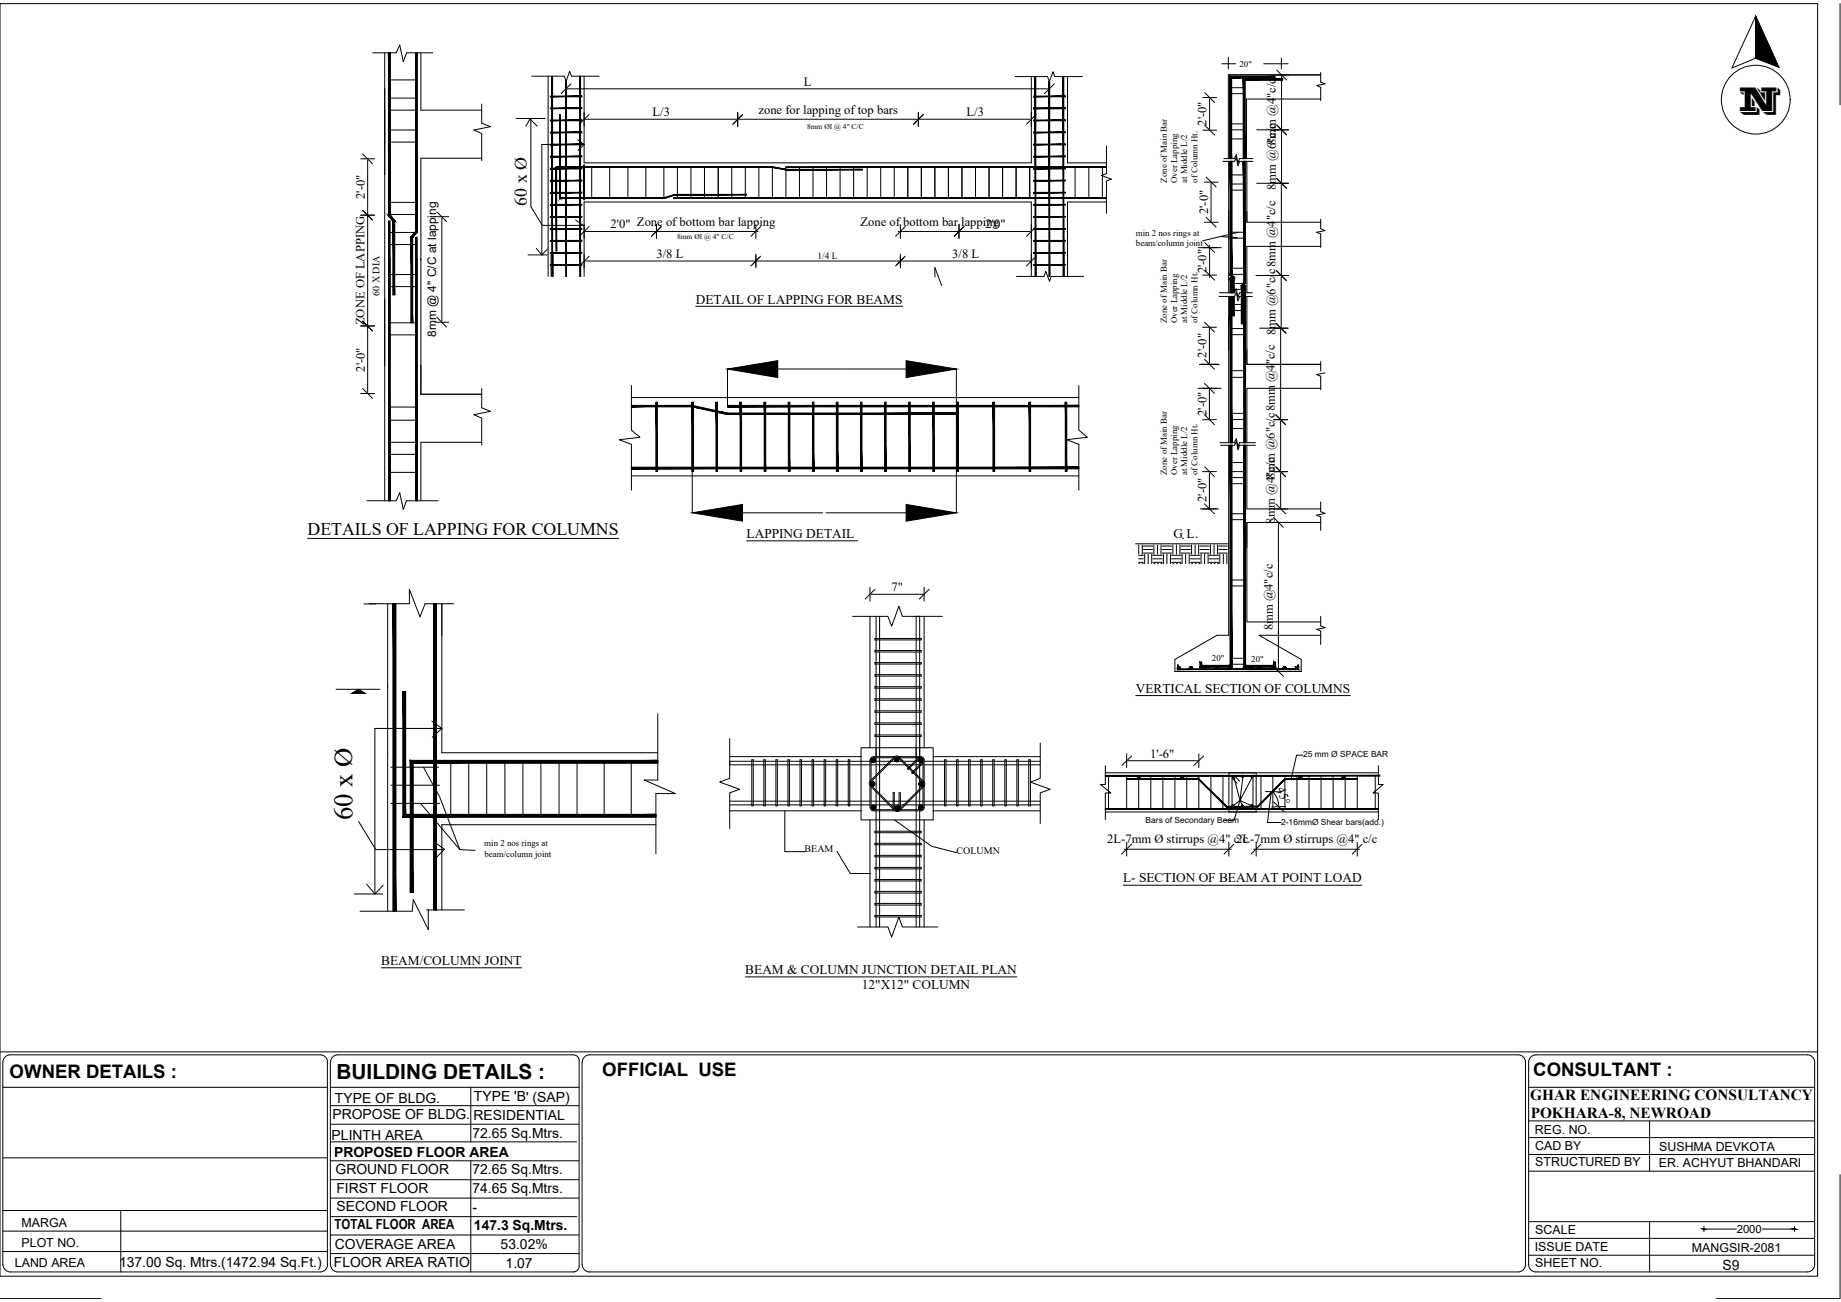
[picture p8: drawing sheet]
<svg xmlns="http://www.w3.org/2000/svg" width="420mm" height="297mm" viewBox="0 0 420 297" stroke-linecap="round" stroke-linejoin="round" font-family="sans-serif">
<defs><g id="words">
<text font-size="8" x="397" y="25.4">N</text>
<text font-size="6.1" x="80.5" y="187.1" transform="rotate(-90 80.5 187.1)">60 x Ø</text>
<text font-size="4.8" x="76.8" y="246.1">BUILDING DETAILS :</text>
<g font-size="4.2">
<text x="2.2" y="245.9">OWNER DETAILS :</text>
<text x="137.5" y="245.4">OFFICIAL USE</text>
<text x="349.9" y="245.6">CONSULTANT :</text>
</g>
<g font-size="4.1">
<text x="120.3" y="46.9" transform="rotate(-90 120.3 46.9)">60 x Ø</text>
<text x="70.2" y="122">DETAILS OF LAPPING FOR COLUMNS</text>
</g>
<g font-size="3.5">
<text x="349.2" y="251.1">GHAR ENGINEERING CONSULTANCY</text>
<text x="349.3" y="255">POKHARA-8, NEWROAD</text>
</g>
<g font-size="3.2">
<text x="76.5" y="251.5">TYPE OF BLDG.</text>
<text x="108.2" y="251.3">TYPE 'B' (SAP)</text>
<text x="75.9" y="255.4">PROPOSE OF BLDG.</text>
<text x="108.1" y="255.6">RESIDENTIAL</text>
<text x="75.7" y="260">PLINTH AREA</text>
<text x="107.8" y="259.5">72.65 Sq.Mtrs.</text>
<text x="76.2" y="264.1">PROPOSED FLOOR AREA</text>
<text x="76.6" y="267.9">GROUND FLOOR</text>
<text x="107.8" y="267.9">72.65 Sq.Mtrs.</text>
<text x="76.8" y="272.2">FIRST FLOOR</text>
<text x="107.8" y="272.1">74.65 Sq.Mtrs.</text>
<text x="76.4" y="280.4">TOTAL FLOOR AREA</text>
<text x="76.8" y="276.3">SECOND FLOOR</text>
<text x="107.9" y="276.5">-</text>
<text x="108.2" y="280.6">147.3 Sq.Mtrs.</text>
<text x="76.4" y="284.9">COVERAGE AREA</text>
<text x="114.3" y="284.9">53.02%</text>
<text x="27.2" y="289">137.00 Sq. Mtrs.(1472.94 Sq.Ft.)</text>
<text x="76.2" y="289.1">FLOOR AREA RATIO</text>
<text x="115.4" y="289.4">1.07</text>
<text x="393.1" y="289.7">S9</text>
</g>
<g font-size="3">
<text x="158.8" y="69.2">DETAIL OF LAPPING FOR BEAMS</text>
<text x="170.4" y="122.7">LAPPING DETAIL</text>
<text x="267.8" y="122.8">G L.</text>
<text x="269.7" y="123">.</text>
<text x="259.2" y="158">VERTICAL SECTION OF COLUMNS</text>
<text x="256.3" y="201.3">L- SECTION OF BEAM AT POINT LOAD</text>
<text x="87" y="220.1">BEAM/COLUMN JOINT</text>
<text x="170.1" y="222.2">BEAM &amp; COLUMN JUNCTION DETAIL PLAN</text>
<text x="196.7" y="225.7">12&quot;X12&quot; COLUMN</text>
</g>
<g font-size="2.9">
<text x="183.5" y="19.6">L</text>
<text x="148.9" y="26.5">L/3</text>
<text x="173.1" y="25.9">zone for lapping of top bars</text>
<text x="220.6" y="26.5">L/3</text>
<text x="275.4" y="28.7" transform="rotate(-90 275.4 28.7)">2'-0&quot;</text>
<text x="291.2" y="33" transform="rotate(-90 291.2 33)">8mm @4&quot;c/c</text>
<text x="83.2" y="45.4" transform="rotate(-90 83.2 45.4)">2'-0&quot;</text>
<text x="291.2" y="43.4" transform="rotate(-90 291.2 43.4)">8mm @6&quot;c/c</text>
<text x="139.4" y="52.1">2'0&quot; Zone of bottom bar lapping</text>
<text x="196.4" y="51.5">Zone of bottom bar lapping</text>
<text x="224.9" y="52.1">2'0&quot;</text>
<text x="275.7" y="48.8" transform="rotate(-90 275.7 48.8)">2'-0&quot;</text>
<text x="149.8" y="58.8">3/8 L</text>
<text x="217.3" y="58.8">3/8 L</text>
<text x="275.4" y="62.3" transform="rotate(-90 275.4 62.3)">2'-0&quot;</text>
<text x="83.2" y="74.2" transform="rotate(-90 83.2 74.2)">ZONE OF LAPPING</text>
<text x="291.1" y="76.5" transform="rotate(-90 291.1 76.5)">8mm @6&quot;c/c8mm @4&quot;c/c</text>
<text x="275.3" y="81.6" transform="rotate(-90 275.3 81.6)">2'-0&quot;</text>
<text x="83.2" y="84.8" transform="rotate(-90 83.2 84.8)">2'-0&quot;</text>
<text x="275.3" y="94.9" transform="rotate(-90 275.3 94.9)">2'-0&quot;</text>
<text x="291" y="109.3" transform="rotate(-90 291 109.3)">8mm @6&quot;c/c8mm @4&quot;c/c</text>
<text x="275.3" y="114.5" transform="rotate(-90 275.3 114.5)">2'-0&quot;</text>
<text x="291" y="119.5" transform="rotate(-90 291 119.5)">8mm @4&quot;c/c</text>
<text x="203.5" y="134.9">7&quot;</text>
<text x="290.5" y="143.8" transform="rotate(-90 290.5 143.8)">8mm @4&quot;c/c</text>
<text x="262.5" y="172.9">1'-6&quot;</text>
<text x="291.3" y="180.1" transform="rotate(68 291.3 180.1)">45°</text>
<text x="252.7" y="192.4">2L-7mm Ø stirrups @4&quot; c/c</text>
<text x="282.1" y="192.4">2L-7mm Ø stirrups @4&quot; c/c</text>
</g>
<g font-size="2.8">
<text x="350.3" y="258.7">REG. NO.</text>
<text x="350.4" y="262.4">CAD BY</text>
<text x="378.7" y="262.6">SUSHMA DEVKOTA</text>
<text x="350.4" y="266">STRUCTURED BY</text>
<text x="378.6" y="266.2">ER. ACHYUT BHANDARI</text>
<text x="4.9" y="279.9">MARGA</text>
<text x="350.4" y="281.5">SCALE</text>
<text x="4.9" y="284.6">PLOT NO.</text>
<text x="350.3" y="285.4">ISSUE DATE</text>
<text x="386.1" y="285.6">MANGSIR-2081</text>
<text x="3.4" y="289">LAND AREA</text>
<text x="350.4" y="289.2">SHEET NO.</text>
</g>
<text font-size="2.7" x="99.6" y="76.9" transform="rotate(-90 99.6 76.9)">8mm @ 4'' C/C at lapping</text>
<text font-size="2.6" x="396.4" y="281.3">2000</text>
<g font-size="2.3">
<text x="86.6" y="67.5" transform="rotate(-90 86.6 67.5)">60 X DIA</text>
<text x="183.6" y="194.5">BEAM</text>
<text x="218.3" y="194.7">COLUMN</text>
</g>
<text font-size="2.2" x="186.6" y="59">1/4 L</text>
<g font-size="2">
<text x="282.9" y="15.3">20&quot;</text>
<text x="266.3" y="41.7" transform="rotate(-90 266.3 41.7)">Zone of Main Bar</text>
<text x="268.6" y="41.8" transform="rotate(-90 268.6 41.8)">Over Lapping</text>
<text x="271" y="41.8" transform="rotate(-90 271 41.8)">at Middle L/2</text>
<text x="273.3" y="41.7" transform="rotate(-90 273.3 41.7)">of Column Ht.</text>
<text x="259.2" y="53.8">min 2 nos rings at</text>
<text x="259.2" y="56.1">beam/column joint</text>
<text x="266.3" y="73.7" transform="rotate(-90 266.3 73.7)">Zone of Main Bar</text>
<text x="268.6" y="73.8" transform="rotate(-90 268.6 73.8)">Over Lapping</text>
<text x="271" y="73.8" transform="rotate(-90 271 73.8)">at Middle L/2</text>
<text x="273.3" y="73.8" transform="rotate(-90 273.3 73.8)">of Column Ht.</text>
<text x="266.3" y="108.4" transform="rotate(-90 266.3 108.4)">Zone of Main Bar</text>
<text x="268.6" y="108.4" transform="rotate(-90 268.6 108.4)">Over Lapping</text>
<text x="271" y="108.4" transform="rotate(-90 271 108.4)">at Middle L/2</text>
<text x="273.3" y="108.4" transform="rotate(-90 273.3 108.4)">of Column Ht.</text>
<text x="276.6" y="150.9">20&quot;</text>
<text x="285.6" y="151.1">20&quot;</text>
<text x="110.5" y="193.1">min 2 nos rings at</text>
<text x="110.6" y="195.4">beam/column joint</text>
</g>
<g font-size="1.9">
<text x="297.4" y="172.7">25 mm Ø SPACE BAR</text>
<text x="261.5" y="187.8">Bars of Secondary Beam</text>
<text x="292.4" y="188.3">2-16mmØ Shear bars(add.)</text>
</g>
<g font-size="1.7">
<text x="184.2" y="29.5">8mm ØI @ 4&quot; C/C</text>
<text x="154.5" y="54.5">8mm ØI @ 4&quot; C/C</text>
</g>
</g></defs>
<!-- layer: FRAME -->
<path d="M0 .8h414.8v290.4h-414.8z" fill="none" stroke="#000" stroke-width=".23"/>
<!-- layer: BLOCK -->
<g fill="none" stroke="#000" stroke-width=".23">
<path d="M400.7 3.7l-5.4 11.8 5.4-2.2M400.7 3.7l5.2 11.6M400.7 3.7v9.6M400.7 13.3l5.4 2.1M398.5 20.3h.1M0 240h414.8M.6 248.1h74.1M.6 242.3v46.2M.7 242.3a1.67 1.67 0 0 1 1.6-1.6h70.8a1.67 1.67 0 0 1 1.7 1.6M74.7 242.3l.1 46.2a1.67 1.67 0 0 1-1.7 1.7h-70.8a1.67 1.67 0 0 1-1.6-1.7M75.4 248.1h56.8M75.4 242.3v46.2"/>
<path d="M75.4 256.5h56.8M75.4 252.3h56.8M107.4 248.1v12.4M132.2 242v46.8M132.2 242a1.38 1.38 0 0 0-1.4-1.3h-53.7a1.67 1.67 0 0 0-1.7 1.6M132.8 242.3v46.2M346.5 240.7h-211.9a1.67 1.67 0 0 0-1.7 1.6M346.5 240.7a1.67 1.67 0 0 1 1.6 1.6M348.1 242.3v46.2a1.67 1.67 0 0 1-1.6 1.7M348.9 242.3v46.2a1.67 1.67 0 0 0 1.6 1.7M348.9 259.5h65.2M348.9 248.1h65.2"/>
<path d="M348.9 255.7h65.2M350.5 240.7h62a1.67 1.67 0 0 1 1.6 1.6M350.5 240.7a1.67 1.67 0 0 0-1.6 1.6M376.5 255.7v11.5M414.1 242.3v46.2a1.67 1.67 0 0 1-1.6 1.7h-62M.6 276.2h74.1M.6 264.1h74.1M27.6 276.2v14M75.4 277.6h56.3M75.4 273.3h56.8M75.4 269.1h56.8M75.4 264.8h56.8"/>
<path d="M75.4 260.5h56.2M107.4 264.9v25.3M348.9 278.7h65.2M348.9 263.4h65.2M348.9 267.2h65.2M376.5 278.7v11.5M419.9 268v28.3h-28.2M0 296.3h23.1M.6 280.9h74.1M.6 285.5h74.1M75.4 286h56.8M75.4 281.8h56.8"/>
<path d="M75.4 288.5a1.67 1.67 0 0 0 1.7 1.7h53.7a1.38 1.38 0 0 0 1.4-1.4M132.9 288.5a1.67 1.67 0 0 0 1.7 1.7M134.5 290.2h212M348.9 286.4h65.2M348.9 282.5h65.2"/>
<circle cx="400.7" cy="22.7" r="7.9"/>
</g>
<!-- layer: WALL -->
<g fill="none" stroke="#000" stroke-width=".23">
<path d="M85 12.1h5.4l.8-1.8 .8 3.7 .8-1.9h6M88.9 18.2h6.1M300.5 19.5l.9 .4v3.1M301.4 17.1h-21.1v19.1M301.4 16.5v2.2l1 .4M419.9 .8v23.1M88.9 32.4h6.1M88.9 29.7h6.1M88.9 22.4h6.1M88.9 25.1h6.1M108.2 29.7l1.7 .8v6.1M109.9 23.7v4.4l2 .8"/>
<path d="M117.8 27h6.6M120 28.8l.9-1.6 1.7 1.6M121.2 27v20.1l2.6 4.3h9.5M131.8 31.9l1.5 1.1M133.3 33h-9.6v25.2M133.3 33l-1.4 1.3M280.4 36.8v30M280.9 29.6h3.1M280.9 28.3h3.1M280.9 31.7h3.1M280.9 20h3.1M280.9 21.4h3.1"/>
<path d="M281 39.9h3.1M282.2 35.3l-.5 .9h-2.4M282.2 35.9l-.5 .9h-2.6M284.6 36.8v13.9h16.8M285.9 36.2h-3l-.4 1M285.9 36.8h-3l-.4 1M286.8 29.6h5M301.4 22.6h-16.9v13.6M88.9 53h6M88.9 46.2h6.1M88.9 55.8h6M95 48.9h-6.1v.2"/>
<path d="M120.5 58.2h4.4M122.4 56.7l1.3 1.5M124.9 56.8l-1.2 1.4M131.4 50.2l1.6 1.2M278.6 54l3.8 .2M281 43.4h3.1M281 42h3.1M281 54.3h3.1M281 53h3.1M282.6 53l-8.1 1.9M286.8 41.8h5M300.5 53l.9 .4v3.1"/>
<path d="M301.4 56.2h-16.8v10.6M301.4 50v2.2l1 .4M87.8 68.1v15.3M88.9 62.6h6.1M88.9 73.6h6.1M88.9 65.4h6.1M88.9 76.4h6.1M213.4 63.2v-2.2l1.5 4.2M280.4 67.6v33.4M281 61.2h3.1M281 75h3.1M281 70.9h3.1"/>
<path d="M281 64.7h3M281 69.5h3.1M281 66h3M281 76.4h3.1M282.2 65.9l-.5 .9h-3.4M282.2 66.7l-.5 .9h-3.5M284.1 67.6v15.5M284.1 62.6h-3.1v.1M284.6 67.6v15.5h16.8M285.8 66.8h-2.9l-.4 1M285.8 67.6h-2.9l-.4 1.1M286.6 62.9h5.2"/>
<path d="M287.5 74.9h4.3M88.9 92.9h6.1M88.9 95.9h6.1M95 83.3v6.6M108.2 94.6l1.7 .8v6.1M109.9 88.7v4.3l2 .8M281 84.6h3.1M281 86.1h3.1M281 94.3h3.1M281 95.7h3.1M281 97.8h3.1M300.5 85.5l.9 .3v3.1"/>
<path d="M301.4 88.6h-16.8v12.4M301.4 82.5v2.2M88.9 107.8h6.1M88.9 100.9h6.1M88.9 103.7h6.1M91.2 112.4l-.8 1.8h-6.7M100 114.2h-7.2l-.8 2M280.4 101.6v43.3h-2.7l-9.6 5.5v2.8h28.9v-2.8l-9.6-5.5h14M281 110.3h3.1M281 109h3.1M281 107.6h3.1M281 105.5h3.1"/>
<path d="M281 118.6h3.1M281 117.2h3.1M282.2 100.1l-.5 .9h-3.3M282.2 100.7l-.5 .9h-3.1M282.9 101h3.6M282.9 101l-.4 1M284.1 116.1v8.8M284.6 101.6v14.5h16.8M286.5 101.6h-3.6l-.4 1M300.5 117.5l.9 .4v3.1M301.4 119.2h-16.8v22.7h16.8M301.4 114.5v2.2l1 .4"/>
<path d="M83.1 137.8h2.7M84.2 137.7h9.2v-3.2l2.4 6.2 1.2-3h6.5M100.8 137.7v7.4M259.2 124.1h21.2M281 125v.2M281 133.7h3.1M281 132.3h3.1M76.7 157.3h10M281 151.5h3.1M281 150.2h3.1M300.5 143.6l.9 .4v3.1M301.4 140.6v2.2l1 .4"/>
<path d="M98.6 164.5l2.2 1.7M100.8 166.2h-15.2v37.7M100.8 166.2l-2.1 2M150.1 162.8v15.2h-3.1l7.1 3h-4.4v13.8M81.8 187.4l4 6.4h15.3M99 192l2.4 1.7-2.4 2.5M80.9 203.9h6.5M83.7 201.7l1.9 2.2M87.5 202l-1.9 1.9M97.4 207.6h8.6M97.7 207.6v4.5l-3.4-6.8-.2 2.6h-11.9"/>
<circle cx="269" cy="152.3" r=".28"/>
<circle cx="271.8" cy="152.3" r=".28"/>
<circle cx="274.8" cy="152.3" r=".28"/>
<circle cx="277.8" cy="152.3" r=".28"/>
<circle cx="280.7" cy="152.3" r=".28"/>
<circle cx="284.1" cy="152.3" r=".28"/>
<circle cx="287.5" cy="152.3" r=".28"/>
<circle cx="290.6" cy="152.3" r=".28"/>
<circle cx="293.2" cy="152.3" r=".28"/>
<circle cx="296" cy="152.3" r=".28"/>
</g>
<!-- layer: BLOCK -->
<path d="M400.7 3.7l4.3 9.6h-4.3zM400.7 13.3l5.2 2-.9-2z" fill="#000" stroke="#000" stroke-width=".23"/>
<!-- layer: lettering -->
<g fill="none" stroke="#000" stroke-width=".23">
<path d="M278.8 14.5h3.2M280.3 13.1v2.6M288.4 14.5h5.6M292.4 13.2v2.5M129.5 20.3h109.7M133.6 27.2h34.5M168.7 27.2h40.6M209.8 27.2h25.3M133.6 59.5h38.6M133.6 52.8h16M149.8 52.8h22.7M172.7 59.5h32.6"/>
<path d="M172.8 52.8h.2M205.7 59.5h29.4M219.2 52.8h15.9M273.4 56.5h5.3M158.8 69.9h47.2M273.4 88.6h5.3M273.7 83.1h4.6M273.9 116.1h4.2M70.2 122.8h71M170.4 123.4h25.3M259.2 158.7h48.9M256.3 202h54.5"/>
<path d="M87 220.8h32M170.1 222.9h62"/>
</g>
<!-- layer: REN-1 -->
<g fill="#000" stroke="#000" stroke-width=".23">
<path d="M94.8 12.1l.4 40.9v-40.9zM94.8 12.1l.4 40.9-.4-.2zM94.8 52.8l-.6 1.4 1-1.2zM94.8 52.8l-.6 1.4-.4-.2zM93.8 54l.4 19.6v-19.4zM93.8 54l.4 19.6h-.4z"/>
<path d="M125.9 17.4l.2 45.7v-45.7zM125.9 17.4l.2 45.7h-.2z"/>
<path d="M129.1 18.5l.2 44.6v-44.6zM129.1 18.5l.2 44.6h-.2z"/>
<path d="M132.3 17.4l.2 45.7v-45.7zM132.3 17.4l.2 45.7h-.2z"/>
<path d="M236.2 17.5l.2 45.6v-45.6zM236.2 17.5l.2 45.6h-.2z"/>
<path d="M239.4 18.6l.2 44.5v-44.5zM239.4 18.6l.2 44.5h-.2z"/>
<path d="M242.6 17.5l.2 45.6v-45.6zM242.6 17.5l.2 45.6h-.2z"/>
<path d="M280.9 17.5v.2l10.1-.2zM280.9 17.7l10.1-.2v.2z"/>
<path d="M281.1 17.8h9.9v-.4zM280.6 17.4h10.4l-9.9 .4zM280.6 17.4l.5 18.8v-18.4zM280.6 17.4l.5 18.8h-.5z"/>
<path d="M284.2 18.3h8.5v-.4zM283.7 17.9h9l-8.5 .4zM283.7 17.9l.5 18.3v-17.9zM283.7 17.9l.5 18.3h-.5z"/>
<path d="M284.1 18.2h8.6v-.2zM283.9 18h8.8l-8.6 .2zM283.9 18l.2 18.2v-18zM283.9 18l.2 18.2h-.2z"/>
<path d="M126.9 38.3l.1 19v-19zM126.9 38.3l.1 19h-.1z"/>
<path d="M127 38.1l.1-.1v.2zM127 38.1l.1 .1zM127 38.1l.1 .1-.2 .1zM126.9 38.3l.2-.1z"/>
<path d="M127.7 26.1l.2 18.9v-18.9zM127.7 26.1l.2 18.9h-.2z"/>
<path d="M179.4 38v.2l73.1-.2zM179.4 38.2l73.1-.2v.2z"/>
<path d="M179.3 38.8h17.5v-.2zM179.4 38.6h17.4l-17.5 .2zM176.2 38.2l3.1 .6 .1-.2zM176.3 38l3.1 .6-3.2-.4zM127.1 38.2h49.1l.1-.2zM127.1 38h49.2l-49.2 .2z"/>
<path d="M280.8 17.6v18.6h.2zM280.8 17.6h.2v18.6z"/>
<path d="M284 36.8l.1 27.8v-27.8zM284 36.8l.1 27.8-.1-.1zM284 64.5l-.4 .7 .5-.6zM284 64.5l-.4 .7h-.2zM283.4 65.2l.2 1.6v-1.6zM283.4 65.2l.2 1.6h-.2z"/>
<path d="M283.7 36.8l.6 27.9-.1-27.9zM283.7 36.8l.6 27.9-.5-.2zM283.8 64.5l-.1 .8 .6-.6zM283.8 64.5l-.1 .8-.4-.2zM283.3 65.1l.4 8.8v-8.6zM283.3 65.1l.4 8.8h-.4z"/>
<path d="M89.7 50.5v6.8h.3zM89.7 50.5l.3-.1v6.9zM88.7 49.1l1 1.4 .3-.1zM88.7 49.1l.3-.1 1 1.4zM88.7 12.1v37l.3-.1zM88.7 12.1h.3v36.9z"/>
<path d="M94.9 59l.3 55.2v-55.2zM94.9 59l.3 55.2h-.3z"/>
<path d="M127.7 45h.2l-.1 .2zM127.9 45l-.1 .2zM127.9 45.1l.1 .2-.2-.1zM127.9 45.1l.1 .2z"/>
<path d="M128 45.1v.2l23.5-.2zM128 45.3l23.5-.2 .1 .2zM151.5 45.1l.1 .2 2.5-.9zM151.6 45.3l2.5-.9v.1zM154.1 44.4v.1l16.2-.1zM154.1 44.5l16.2-.1v.1z"/>
<path d="M153.8 45.1v.2l98.7-.2zM153.8 45.3l98.7-.2v.1z"/>
<path d="M89.7 50.5v16.8h.4zM89.7 50.5l.4-.1v16.9zM88.6 49.2l1.1 1.3 .4-.1zM88.6 49.2l.5-.1 1 1.3zM88.6 12.1v37.1l.5-.1zM88.6 12.1h.5v37z"/>
<path d="M280.7 63.4v3.4h.5zM280.7 63.4h.5v3.4z"/>
<path d="M281.3 63.4v3.4h.4zM281.3 63.4l.4-.1v3.5zM280.7 62.8l.6 .6 .4-.1zM280.7 62.8l.5-.2 .5 .7zM280.7 36.8v26l.5-.2zM280.7 36.8h.5v25.8z"/>
<path d="M281.3 67.6v4.4h.4zM281.3 67.6h.4v4.4z"/>
<path d="M281.4 63.4v3.4h.2zM281.4 63.4l.2-.1v3.5zM280.9 62.7l.5 .7 .2-.1zM280.9 62.7h.2l.5 .6zM280.9 36.8v25.9h.2zM280.9 36.8h.2v25.9z"/>
<path d="M284 67.6l.1 33.4v-33.4zM284 67.6l.1 33.4h-.1z"/>
<path d="M283.8 65.2l.5 35.8v-35.8zM283.8 65.2l.5 35.8h-.5z"/>
<path d="M88.7 59v55.2h.3zM88.7 59h.3v55.2z"/>
<path d="M280.7 67.6v33.4h.5zM280.7 67.6h.5v33.4z"/>
<path d="M280.9 67.6v33.4h.2zM280.9 67.6h.2v33.4z"/>
<path d="M284 101.6l.1 50.3v-50.3zM284 101.6l.1 50.3-.1 .2zM284 152.1l6.8-.2h-6.7zM284 152.1l6.8-.2 .2 .2zM290.8 151.1v.8l.2 .2zM290.8 151.1h.2v1z"/>
<path d="M283.8 101.6l.5 50.2v-50.2zM283.8 101.6l.5 50.2-.5 .4zM284.3 151.8l-.5 .4 6.9-.4zM283.8 152.2l6.9-.4 .4 .4zM290.7 151.1v.7l.4 .4zM290.7 151.1h.4v1.1z"/>
<path d="M99 137.7l.6 69.9v-69.9zM99 137.7l.6 69.9h-.6z"/>
<path d="M268.7 151.7l.2 .9v-.9zM268.7 151.7l.2 .9-.2 .2zM268.7 152.8l27.5-.2h-27.3zM268.7 152.8l27.5-.2 .2 .2zM296.2 151.7v.9l.2 .2zM296.2 151.7h.2v1.1z"/>
<path d="M274 151.1l.2 .8v-.8zM274 151.1l.2 .8-.2 .2zM274.2 151.9l-.2 .2 6.9-.2zM274 152.1l6.9-.2 .2 .2zM280.9 101.6v50.3l.2 .2zM280.9 101.6h.2v50.5z"/>
<path d="M273.9 151.1l.4 .7v-.7zM273.9 151.1l.4 .7-.4 .4zM273.9 152.2l6.8-.4h-6.4zM273.9 152.2l6.8-.4 .5 .4zM280.7 101.6v50.2l.5 .4zM280.7 101.6h.5v50.6z"/>
<path d="M252.3 176.9v.2l62.6-.2zM252.3 177.1l62.6-.2v.2z"/>
<path d="M257.1 177.8h16.4v-.2zM257.1 177.6h16.4l-16.4 .2z"/>
<path d="M273.5 177.6l.1 .1-.1 .1zM273.5 177.6v.2z"/>
<path d="M293.2 177.7l.2-.1v.2zM293.2 177.7l.2 .1z"/>
<path d="M293.4 177.6v.2l16.4-.2zM293.4 177.8l16.4-.2v.2z"/>
<path d="M91.9 186.4h57.8v-.6zM91.9 186.4l.7-.6h57.1zM91.9 157.8v28.6l.7-.6zM91.9 157.8h.7v28z"/>
<path d="M252.3 184.5v.1l62.3-.1zM252.3 184.6l62.3-.1v.1z"/>
<path d="M273.5 177.8l6.4 6.3 .1-.1zM273.5 177.8l.1-.1 6.4 6.3z"/>
<path d="M279.9 184v.1l7.1-.1zM279.9 184.1l7.1-.1v.1z"/>
<path d="M286.9 184l.1 .1 6.2-6.4zM293.2 177.7l.2 .1-6.4 6.3z"/>
<path d="M89.7 137.7v70.2h.6zM89.7 137.7h.6v70.2z"/>
<path d="M93.6 173.5v30.1h.7zM93.6 173.5l.7 .6v29.5zM93.6 173.5l.7 .6 55.8-.6zM94.3 174.1l55.8-.6v.6z"/>
</g>
<!-- layer: REBAR -->
<g fill="none" stroke="#000" stroke-width=".23">
<path d="M88.9 12.1v36.8M95 12.1v40.8l-1 1.2M291 17.6h-10.1v18.6M292.7 18.1h-8.7v18.1M281 36.8v25.8M284.1 36.8v27.8l-.6 .6v1.6M88.9 59v55.2M88.9 49.1l1 1.3M95 59v55.2M281 63.4v3.4M281 67.6v33.4M281 62.7l.5 .7v3.4"/>
<path d="M281.5 67.6v4.4M283.5 67.6v6.3M284.1 65.2v1.6M284.1 67.6v33.4M281 101.6v23.4M284.1 101.6v50.4h6.8v-.9M281 125.2v26.8h-6.9v-.9M268.8 151.7v1M296.3 151.7v1"/>
</g>
<!-- layer: WALL -->
<g fill="#000" stroke="#000" stroke-width=".23">
<path d="M268.8 152.5h.5zM268.9 152.1h.3zM269 152.6h.1zM271.6 152.5h.4zM271.7 152.6h.2zM271.7 152.1h.2zM274.6 152.2h.4zM274.7 152.6h.2zM274.7 152.1h.2zM277.5 152.4h.5zM277.5 152.3h.5zM277.5 152.5h.5z"/>
<path d="M277.6 152.6h.2zM277.7 152.6h.1zM277.7 152.1h.1zM280.5 152.5h.5zM280.6 152.1h.2zM280.7 152.6h.1zM283.8 152.5h.5zM284 152.6h.1zM287.2 152.5h.5zM287.4 152.6h.1zM287.4 152.1h.1zM290.3 152.5h.5z"/>
<path d="M290.5 152.6h.1zM292.9 152.5h.5zM293.1 152.6h.1zM295.7 152.4h.5zM295.7 152.3h.5zM295.7 152.5h.5zM295.8 152.6h.4zM295.8 152.2h.4zM295.8 152.6h.3zM295.9 152.6h.1zM295.9 152.1h.1z"/>
<path d="M88.7 50.4l.3 63.8v-63.8zM88.7 50.4l.3 63.8h-.3z"/>
<path d="M144.1 92.5v.3l13.9-.3zM144.1 92.8l13.9-.3v.3zM158 92.5v.3l7.9 1.4zM158 92.8l7.9 1.4-.1 .4zM165.9 94.2l-.1 .4 52.5-.4zM165.8 94.6l52.5-.4v.4z"/>
<path d="M166 92.5v.3l80.2-.3zM166 92.8l80.2-.3v.3z"/>
<path d="M94.9 54.1v60.1h.3zM94.9 54.1h.3v60.1z"/>
<path d="M144.1 106.6v.4l102.1-.4zM144.1 107l102.1-.4v.4z"/>
<path d="M89.7 137.7l.6 70.2v-70.2zM89.7 137.7l.6 70.2h-.6z"/>
<path d="M99.1 137.7l.5 69.9v-69.9zM99.1 137.7l.5 69.9h-.5z"/>
<path d="M269 152.1h.1zM269 152.1h.1z"/>
<path d="M269 152.1h.1zM268.9 152.1h.2z"/>
<path d="M268.9 152.1h.3zM268.9 152.1h.3zM268.9 152.1h.3z"/>
<path d="M268.9 152.6h.2zM268.9 152.6h.3z"/>
<path d="M268.9 152.6h.2zM268.9 152.6h.2z"/>
<path d="M268.9 152.6h.3zM268.9 152.6h.3z"/>
<path d="M268.9 152.6h.3zM268.9 152.6h.3z"/>
<path d="M268.9 152.1h.3zM268.9 152.1h.3z"/>
<path d="M268.9 152.1l.3 .1zM268.9 152.1l.3 .1z"/>
<path d="M268.9 152.6h.3zM268.9 152.6h.3z"/>
<path d="M268.9 152.6h.3zM268.9 152.6h.3z"/>
<path d="M268.9 152.2h.3zM268.9 152.2h.3z"/>
<path d="M268.9 152.2h.3zM268.8 152.2h.4z"/>
<path d="M268.8 152.2h.5zM268.8 152.2h.5zM268.8 152.2h.5zM268.8 152.2h.5z"/>
<path d="M268.8 152.5h.4zM268.8 152.5h.5z"/>
<path d="M268.8 152.5l.4 .1zM268.8 152.5l.4 .1z"/>
<path d="M268.8 152.2l.5 .1zM268.8 152.2l.5 .1z"/>
<path d="M268.8 152.3h.5zM268.8 152.3h.5z"/>
<path d="M268.8 152.4h.5zM268.8 152.4h.5z"/>
<path d="M268.8 152.4l.5 .1zM268.8 152.4l.5 .1zM268.8 152.5h.5z"/>
<path d="M268.8 152.5h.5zM268.8 152.5h.5z"/>
<path d="M268.8 152.3h.5zM268.8 152.3h.5z"/>
<path d="M268.8 152.3h.5zM268.8 152.3h.5zM268.8 152.3h.5zM268.8 152.3h.5z"/>
<path d="M268.8 152.3l.5 .1zM268.8 152.3l.5 .1z"/>
<path d="M268.8 152.4h.5zM268.8 152.4h.5z"/>
<path d="M271.7 152.1h.2zM271.7 152.1h.2z"/>
<path d="M271.7 152.1h.2zM271.7 152.1h.2z"/>
<path d="M271.7 152.1h.2zM271.7 152.1h.2zM271.7 152.1h.2zM271.7 152.1h.2z"/>
<path d="M271.7 152.6h.2zM271.7 152.6h.2z"/>
<path d="M271.7 152.1l.3 .1zM271.7 152.1l.3 .1zM271.6 152.2h.4zM271.6 152.2h.4z"/>
<path d="M271.7 152.6h.2zM271.7 152.6h.2zM271.7 152.6h.2zM271.7 152.6h.2z"/>
<path d="M271.6 152.6h.4zM271.6 152.6h.3zM271.7 152.6h.2zM271.7 152.6h.2z"/>
<path d="M271.6 152.2h.4zM271.6 152.2h.4z"/>
<path d="M271.6 152.2h.4zM271.6 152.2h.4zM271.6 152.2h.4zM271.6 152.2h.4z"/>
<path d="M271.6 152.2l.5 .1zM271.6 152.2l.5 .1z"/>
<path d="M271.6 152.5h.4zM271.6 152.5h.5z"/>
<path d="M271.6 152.5h.4zM271.6 152.5h.4zM271.6 152.5h.4z"/>
<path d="M271.6 152.5h.4zM271.6 152.5l.4 .1zM271.6 152.6h.4zM271.6 152.6h.4z"/>
<path d="M271.6 152.3h.5zM271.6 152.3h.5zM271.5 152.3h.6zM271.5 152.3h.6z"/>
<path d="M271.5 152.3h.6zM271.5 152.3h.6zM271.5 152.3h.6zM271.5 152.3h.6z"/>
<path d="M271.5 152.3l.6 .1zM271.5 152.3l.6 .1z"/>
<path d="M271.5 152.4h.6zM271.5 152.4h.6zM271.5 152.4h.6zM271.5 152.4h.6z"/>
<path d="M271.5 152.4l.6 .1zM271.5 152.4l.6 .1z"/>
<path d="M274.7 152.1h.2zM274.7 152.1h.2z"/>
<path d="M274.7 152.1h.2zM274.7 152.1h.2z"/>
<path d="M274.7 152.1h.2zM274.7 152.1h.2zM274.7 152.1h.2z"/>
<path d="M274.7 152.6h.2zM274.7 152.6h.2z"/>
<path d="M274.7 152.6h.2zM274.7 152.6h.2z"/>
<path d="M274.7 152.1h.3zM274.6 152.1h.4z"/>
<path d="M274.6 152.1l.4 .1zM274.6 152.1l.4 .1z"/>
<path d="M274.6 152.6h.4zM274.6 152.6h.4z"/>
<path d="M274.6 152.6h.4zM274.6 152.6h.4z"/>
<path d="M274.6 152.6h.4zM274.6 152.6h.3zM274.7 152.6h.2z"/>
<path d="M274.6 152.2h.4zM274.6 152.2h.4z"/>
<path d="M274.6 152.2h.4zM274.6 152.2h.4z"/>
<path d="M274.6 152.2h.4zM274.6 152.2h.4zM274.5 152.2h.5z"/>
<path d="M274.6 152.5h.4zM274.6 152.5h.4z"/>
<path d="M274.6 152.5l.4 .1zM274.6 152.5l.4 .1z"/>
<path d="M274.5 152.2l.5 .1zM274.5 152.2l.5 .1z"/>
<path d="M274.5 152.3h.5zM274.5 152.3h.5zM274.5 152.3h.5zM274.5 152.3h.5z"/>
<path d="M274.5 152.3h.5zM274.5 152.3h.5z"/>
<path d="M274.5 152.4h.5zM274.5 152.4h.5zM274.5 152.4h.5zM274.5 152.4h.5z"/>
<path d="M274.5 152.4l.5 .1zM274.5 152.4l.5 .1zM274.5 152.5h.5zM274.5 152.5h.5z"/>
<path d="M274.5 152.5h.5zM274.5 152.5h.5z"/>
<path d="M274.5 152.3h.6zM274.5 152.3h.6z"/>
<path d="M274.5 152.3h.6zM274.5 152.3l.5 .1z"/>
<path d="M277.7 152.1h.1zM277.7 152.1h.1z"/>
<path d="M277.7 152.1h.1zM277.7 152.1h.1z"/>
<path d="M277.6 152.1h.3zM277.6 152.1h.3zM277.6 152.1h.3zM277.6 152.1h.3z"/>
<path d="M277.7 152.6h.1zM277.7 152.6h.1z"/>
<path d="M277.6 152.1l.3 .1zM277.6 152.1l.3 .1zM277.5 152.2h.4zM277.5 152.2h.4z"/>
<path d="M277.6 152.6h.3zM277.6 152.6h.2zM277.6 152.6h.2z"/>
<path d="M277.5 152.6h.4zM277.5 152.6h.4zM277.6 152.6h.3zM277.6 152.6h.3z"/>
<path d="M277.5 152.2h.5zM277.5 152.2h.5z"/>
<path d="M277.5 152.2h.5zM277.5 152.2h.5zM277.5 152.2h.5zM277.5 152.2h.5z"/>
<path d="M277.5 152.2l.5 .1zM277.5 152.2l.5 .1z"/>
<path d="M277.5 152.5h.5zM277.5 152.5h.5z"/>
<path d="M277.5 152.5h.5zM277.5 152.5h.5zM277.5 152.5h.5z"/>
<path d="M277.5 152.5h.5zM277.5 152.5l.4 .1zM277.5 152.6h.4zM277.5 152.6h.4z"/>
<path d="M277.5 152.3h.5zM277.5 152.3h.5zM277.5 152.3h.5z"/>
<path d="M277.5 152.3h.5zM277.5 152.3h.5zM277.5 152.3h.5zM277.5 152.3h.5z"/>
<path d="M277.5 152.3l.5 .1zM277.5 152.3l.5 .1z"/>
<path d="M277.5 152.4h.5zM277.5 152.4h.5zM277.5 152.4h.5z"/>
<path d="M277.5 152.4l.5 .1zM277.5 152.4l.5 .1z"/>
<path d="M280.7 152.1h.1zM280.7 152.1h.1z"/>
<path d="M280.7 152.1h.1zM280.6 152.1h.2z"/>
<path d="M280.6 152.1h.2zM280.6 152.1h.2zM280.6 152.1h.2z"/>
<path d="M280.6 152.6h.2zM280.6 152.6h.2z"/>
<path d="M280.6 152.6h.2zM280.6 152.6h.2z"/>
<path d="M280.6 152.6h.2zM280.6 152.6h.3z"/>
<path d="M280.6 152.6h.2zM280.6 152.6h.2z"/>
<path d="M280.6 152.1h.3zM280.6 152.1h.3z"/>
<path d="M280.6 152.1l.3 .1zM280.6 152.1l.3 .1z"/>
<path d="M280.5 152.6h.4zM280.5 152.6h.4z"/>
<path d="M280.5 152.6h.4zM280.5 152.6h.4z"/>
<path d="M280.5 152.2h.4zM280.5 152.2h.4z"/>
<path d="M280.5 152.2h.4zM280.5 152.2h.4z"/>
<path d="M280.5 152.2h.5zM280.5 152.2h.5zM280.5 152.2h.5zM280.5 152.2h.5z"/>
<path d="M280.5 152.5h.4zM280.5 152.5h.5z"/>
<path d="M280.5 152.5l.4 .1zM280.5 152.5l.4 .1z"/>
<path d="M280.5 152.2l.5 .1zM280.5 152.2l.5 .1z"/>
<path d="M280.5 152.3h.5zM280.5 152.3h.5z"/>
<path d="M280.5 152.4h.5zM280.5 152.4h.5z"/>
<path d="M280.5 152.4l.5 .1zM280.5 152.4l.5 .1zM280.5 152.5h.5z"/>
<path d="M280.5 152.5h.5zM280.5 152.5h.5z"/>
<path d="M280.5 152.3h.5zM280.5 152.3h.5z"/>
<path d="M280.5 152.3h.5zM280.5 152.3h.5zM280.5 152.3h.5zM280.5 152.3h.5z"/>
<path d="M280.5 152.3l.5 .1zM280.5 152.3l.5 .1z"/>
<path d="M280.5 152.4h.5zM280.5 152.4h.5z"/>
<path d="M284 152.1h.1zM284 152.1h.1z"/>
<path d="M284 152.1h.1zM284 152.1h.1z"/>
<path d="M284 152.1h.2zM284 152.1h.2z"/>
<path d="M284 152.6h.1zM284 152.6h.2z"/>
<path d="M284 152.6h.1zM284 152.6h.1z"/>
<path d="M284 152.1h.2zM283.9 152.1h.3zM283.9 152.1h.3zM283.9 152.1h.3z"/>
<path d="M283.9 152.1l.4 .1zM283.9 152.1l.4 .1zM283.9 152.2h.4zM283.9 152.2h.4z"/>
<path d="M283.9 152.6h.3zM283.9 152.6h.3z"/>
<path d="M283.9 152.2h.4zM283.8 152.2h.5z"/>
<path d="M283.8 152.2h.5zM283.8 152.2h.5zM283.8 152.2h.5zM283.8 152.2h.5z"/>
<path d="M283.8 152.5h.5zM283.8 152.5h.5z"/>
<path d="M283.8 152.5l.5 .1zM283.8 152.5l.5 .1zM283.9 152.6h.4zM283.9 152.6h.4z"/>
<path d="M283.9 152.6h.4zM283.9 152.6h.3zM283.9 152.6h.3zM283.9 152.6h.3z"/>
<path d="M283.8 152.2l.5 .1zM283.8 152.2l.5 .1z"/>
<path d="M283.8 152.3h.6zM283.8 152.3h.6zM283.8 152.3h.6zM283.8 152.3h.6z"/>
<path d="M283.8 152.5h.5zM283.8 152.5h.5z"/>
<path d="M283.8 152.3h.6zM283.8 152.3h.6zM283.8 152.3h.6zM283.8 152.3h.6z"/>
<path d="M283.8 152.3l.6 .1zM283.8 152.3l.6 .1z"/>
<path d="M283.8 152.4h.6zM283.8 152.4h.6zM283.8 152.4h.6zM283.8 152.4h.6z"/>
<path d="M283.8 152.4h.6zM283.8 152.4l.5 .1zM283.8 152.5h.5z"/>
<path d="M287.4 152.1h.1zM287.3 152.1h.2z"/>
<path d="M287.3 152.1h.2zM287.3 152.1h.2z"/>
<path d="M287.3 152.1h.3zM287.3 152.1h.3zM287.3 152.1h.3zM287.3 152.1h.3z"/>
<path d="M287.3 152.6h.2zM287.3 152.6h.2z"/>
<path d="M287.3 152.1l.3 .1zM287.2 152.2h.4zM287.2 152.2h.4zM287.2 152.2h.4z"/>
<path d="M287.3 152.6h.3zM287.3 152.6h.2zM287.3 152.6h.2zM287.3 152.6h.2z"/>
<path d="M287.2 152.6h.4zM287.2 152.6h.4zM287.3 152.6h.3zM287.3 152.6h.3z"/>
<path d="M287.2 152.2h.5zM287.2 152.2h.5z"/>
<path d="M287.2 152.2h.5zM287.2 152.2h.5zM287.2 152.2h.5zM287.2 152.2h.5z"/>
<path d="M287.2 152.2l.5 .1zM287.2 152.2l.5 .1z"/>
<path d="M287.2 152.5h.5zM287.2 152.5h.5z"/>
<path d="M287.2 152.5h.5zM287.2 152.5h.5zM287.2 152.5h.5z"/>
<path d="M287.2 152.5h.5zM287.2 152.5l.4 .1zM287.2 152.6h.4zM287.2 152.6h.4z"/>
<path d="M287.2 152.3h.5zM287.2 152.3h.5zM287.1 152.3h.6zM287.1 152.3h.6z"/>
<path d="M287.1 152.3h.6zM287.1 152.3h.6zM287.1 152.3h.6zM287.1 152.3h.6z"/>
<path d="M287.1 152.3l.6 .1zM287.1 152.3l.6 .1z"/>
<path d="M287.1 152.4h.6zM287.1 152.4h.6zM287.1 152.4h.6zM287.1 152.4h.6z"/>
<path d="M287.1 152.4l.6 .1zM287.1 152.4l.6 .1z"/>
<path d="M290.5 152.1h.1zM290.5 152.1h.1z"/>
<path d="M290.5 152.1h.1zM290.4 152.1h.2z"/>
<path d="M290.4 152.1h.3zM290.4 152.1h.3z"/>
<path d="M290.4 152.6h.2zM290.4 152.6h.3z"/>
<path d="M290.4 152.6h.2zM290.4 152.6h.2z"/>
<path d="M290.4 152.1h.3zM290.4 152.1h.3zM290.4 152.1h.3zM290.4 152.1h.3z"/>
<path d="M290.4 152.1l.3 .1zM290.4 152.1l.3 .1zM290.4 152.2h.3zM290.4 152.2h.3z"/>
<path d="M290.4 152.6h.3zM290.4 152.6h.3z"/>
<path d="M290.4 152.2h.3zM290.3 152.2h.4z"/>
<path d="M290.3 152.2h.5zM290.3 152.2h.5zM290.3 152.2h.5zM290.3 152.2h.5z"/>
<path d="M290.3 152.5h.4zM290.3 152.5h.5z"/>
<path d="M290.3 152.5l.4 .1zM290.3 152.5l.4 .1zM290.4 152.6h.3zM290.4 152.6h.3z"/>
<path d="M290.4 152.6h.3zM290.4 152.6h.3zM290.4 152.6h.3zM290.4 152.6h.3z"/>
<path d="M290.3 152.2l.5 .1zM290.3 152.2l.5 .1z"/>
<path d="M290.3 152.3h.5zM290.3 152.3h.5z"/>
<path d="M290.3 152.4h.5zM290.3 152.4h.5z"/>
<path d="M290.3 152.4l.5 .1zM290.3 152.4l.5 .1zM290.3 152.5h.5z"/>
<path d="M290.3 152.5h.5zM290.3 152.5h.5z"/>
<path d="M290.3 152.3h.5zM290.3 152.3h.5z"/>
<path d="M290.3 152.3h.5zM290.3 152.3h.5zM290.3 152.3h.5zM290.3 152.3h.5z"/>
<path d="M290.3 152.3l.5 .1zM290.3 152.3l.5 .1z"/>
<path d="M290.3 152.4h.5zM290.3 152.4h.5z"/>
<path d="M293.1 152.1h.1zM293.1 152.1h.1z"/>
<path d="M293.1 152.1h.1zM293.1 152.1h.1z"/>
<path d="M293.1 152.1h.2zM293.1 152.1h.2z"/>
<path d="M293.1 152.6h.1zM293.1 152.6h.2z"/>
<path d="M293.1 152.6h.1zM293.1 152.6h.1z"/>
<path d="M293.1 152.1h.2zM293 152.1h.3zM293 152.1h.3zM293 152.1h.3z"/>
<path d="M293 152.1l.4 .1zM293 152.1l.4 .1zM293 152.2h.4zM293 152.2h.4z"/>
<path d="M293 152.6h.3zM293 152.6h.3z"/>
<path d="M293 152.2h.4zM292.9 152.2h.5z"/>
<path d="M292.9 152.2h.5zM292.9 152.2h.5zM292.9 152.2h.5zM292.9 152.2h.5z"/>
<path d="M292.9 152.5h.5zM292.9 152.5h.5z"/>
<path d="M292.9 152.5l.5 .1zM292.9 152.5l.5 .1zM293 152.6h.4zM293 152.6h.4z"/>
<path d="M293 152.6h.4zM293 152.6h.3zM293 152.6h.3zM293 152.6h.3z"/>
<path d="M292.9 152.2l.5 .1zM292.9 152.2l.5 .1z"/>
<path d="M292.9 152.3h.6zM292.9 152.3h.6zM292.9 152.3h.6zM292.9 152.3h.6z"/>
<path d="M292.9 152.5h.5zM292.9 152.5h.5z"/>
<path d="M292.9 152.3h.6zM292.9 152.3h.6zM292.9 152.3h.6zM292.9 152.3h.6z"/>
<path d="M292.9 152.3l.6 .1zM292.9 152.3l.6 .1z"/>
<path d="M292.9 152.4h.6zM292.9 152.4h.6zM292.9 152.4h.6zM292.9 152.4h.6z"/>
<path d="M292.9 152.4h.6zM292.9 152.4l.5 .1zM292.9 152.5h.5z"/>
<path d="M295.9 152.1h.2zM295.9 152.1h.2z"/>
<path d="M295.9 152.1h.2zM295.9 152.1h.2z"/>
<path d="M295.9 152.6h.2zM295.9 152.6h.2z"/>
<path d="M295.9 152.6h.2zM295.9 152.6h.2z"/>
<path d="M295.9 152.6h.2zM295.9 152.6h.1z"/>
<path d="M295.9 152.1h.2zM295.9 152.1h.2z"/>
<path d="M295.9 152.1h.2zM295.8 152.1h.3z"/>
<path d="M295.8 152.1l.4 .1zM295.8 152.1l.4 .1zM295.8 152.2h.4z"/>
<path d="M295.8 152.6h.4zM295.8 152.6h.3zM295.8 152.6h.3z"/>
<path d="M295.8 152.2h.4zM295.8 152.2h.4z"/>
<path d="M295.8 152.2h.4zM295.8 152.2h.4zM295.7 152.2h.5zM295.7 152.2h.5z"/>
<path d="M295.7 152.2l.5 .1zM295.7 152.2l.5 .1z"/>
<path d="M295.7 152.5h.5zM295.7 152.5h.5z"/>
<path d="M295.7 152.5h.5zM295.7 152.5h.5zM295.7 152.5h.5z"/>
<path d="M295.8 152.5h.4zM295.8 152.5l.4 .1zM295.8 152.6h.4z"/>
<path d="M295.7 152.3h.5zM295.7 152.3h.5zM295.7 152.3h.5z"/>
<path d="M295.7 152.3h.5zM295.7 152.3h.5zM295.7 152.3h.5zM295.7 152.3h.5z"/>
<path d="M295.7 152.3l.5 .1zM295.7 152.3l.5 .1z"/>
<path d="M295.7 152.4h.5zM295.7 152.4h.5zM295.7 152.4h.5z"/>
<path d="M295.7 152.4l.5 .1zM295.7 152.4l.5 .1z"/>
<path d="M92 186.4h57.7v-.5zM92 186.4l.5-.5h57.2zM92 157.8v28.6l.5-.5zM92 157.8h.5v28.1z"/>
<path d="M93.7 173.5v30.1h.5zM93.7 173.5l.5 .6v29.5zM93.7 173.5l.5 .6 55.9-.6zM94.2 174.1l55.9-.6v.6z"/>
</g>
<!-- layer: column -->
<g fill="none" stroke="#000" stroke-width=".23">
<path d="M302.4 19.1l-1.9 .4M111.9 28.9l-3.7 .8M282.2 35.3l.3 1.9M282.2 35.9l.3 1.9M302.4 52.6l-1.9 .4M282.2 65.9l.3 1.9M282.2 66.7l.3 2M111.9 93.8l-3.7 .8M302.4 85.1l-1.9 .4M91.2 112.4l.8 3.8M282.2 100.1l.3 1.9M282.2 100.7l.3 1.9"/>
<path d="M302.4 117.1l-1.9 .4M302.4 143.2l-1.9 .4"/>
</g>
<!-- layer: REBAR -->
<g fill="#000" stroke="#000" stroke-width=".23">
<path d="M280.9 63.4v3.4h.2zM280.9 63.4h.2v3.4z"/>
<path d="M281.4 67.6v4.4h.2zM281.4 67.6h.2v4.4z"/>
<path d="M283.4 67.6l.2 6.3v-6.3zM283.4 67.6l.2 6.3h-.2z"/>
<path d="M284 65.2l.1 1.6v-1.6zM284 65.2l.1 1.6h-.1z"/>
</g>
<!-- layer: REN-1 -->
<path d="M125.8 57.8v2.6M126.2 57.8v2.6M125.8 60.5v2.6M126.2 60.5v2.6M268.8 152.7h27.5" fill="none" stroke="#000" stroke-width=".23"/>
<!-- layer: hatches -->
<g fill="none" stroke="#000" stroke-width=".23">
<path d="M259.9 128.6h.1M259.9 128.3h1M259.9 127.5h1M259.9 126.7h1M259.9 124.3v2.1M260.7 128.6h.1M260.7 124.3v2.1M260.9 126.2h2.2M260.9 125.4h2.2M260.9 124.6h2.2M261.2 126.4v2.2M262 126.4v2.2"/>
<path d="M262.8 126.4v2.2M263.1 128.3h2.2M263.1 127.5h2.2M263.1 126.7h2.2M263.4 128.6h.1M263.4 124.3v2.1M264.2 128.6h.1M264.2 124.3v2.1M265 128.6h.1M265 124.3v2.1M265.3 126.2h2.1M265.3 125.4h2.1"/>
<path d="M265.3 124.6h2.1M265.5 126.4v2.2M266.3 126.4v2.2M267.1 126.4v2.2M267.4 128.3h2.1M267.4 127.5h2.1M267.4 126.7h2.1M267.7 128.6h.1M267.7 124.3v2.1M268.5 128.6h.1M268.5 124.3v2.1M269.3 128.6h.1"/>
<path d="M269.3 124.3v2.1M269.5 126.2h2.2M269.5 125.4h2.2M269.5 124.6h2.2M269.8 126.4v2.2M270.6 126.4v2.2M271.4 126.4v2.2M271.7 128.3h2.2M271.7 127.5h2.2M271.7 126.7h2.2M271.9 128.6h.1M271.9 124.3v2.1"/>
<path d="M272.8 128.6h.1M272.8 124.3v2.1M273.6 128.6h.1M273.6 124.3v2.1M273.9 126.2h2.1M273.9 125.4h2.1M273.9 124.6h2.1M274.1 126.4v2.2M274.9 126.4v2.2M275.7 126.4v2.2M276 128.3h2.1M276 127.5h2.1"/>
<path d="M276 126.7h2.1M276.3 128.6h.1M276.3 124.3v2.1M277.1 128.6h.1M277.1 124.3v2.1M277.9 128.6h.1M277.9 124.3v2.1M278.1 126.2h2M278.1 125.4h2M278.1 124.6h2M278.4 126.4v2.2M279.2 126.4v2.2"/>
<path d="M280 126.4v2.2"/>
</g>
<!-- layer: HATCH -->
<g fill="none" stroke="#000" stroke-width=".23">
<path d="M87.8 12.1v102.1M96.1 12.1v13h13.8M121.4 17.4h7.4l.4 1.1 .8-2.2 .4 1.1h6.3M125.1 17.4v45.7M133.3 17.4v19.8h102.1v-19.7M231.7 17.5h7.4l.4 1.1 .8-2.2 .4 1.1h6.3M243.6 17.5v19.7h8.9M109.9 36.1h-13.8v53.8h13.8M252.5 33.3v6.3l-1.1 .4 2.3 .9-1.2 .4v7.4M235.4 46.1h-102.1v17M252.5 46.1h-8.9v17M232 63.1h6.3l.4-1.2 .8 2.3 .4-1.1h7.4"/>
<path d="M144.1 88v10.1l1.9 1.7-4.7 .5 2.8 1.1v10.4M144.1 90.7h102.1M246.2 88v10.1l2 1.7-4.8 .5 2.8 1.1v10.4M109.9 100.9h-13.8v13.3M144.1 108.6h102.1M88.5 137.7v70.2M100.8 137.7v34h49.3M198.5 140.6v30M199.9 140.6v70.9M200.7 140.6v70.9M209.1 140.6v70.9M209.9 140.6v70.9"/>
<path d="M210.9 140.6v30M166.5 172.6h30M166.5 173.7h32M166.5 174.5h32M198.5 173.4v4.8M198.5 179.3v4.9M198.6 178.1a.78 .78 0 0 0 0 1.1l5.6 5.7M198.8 179.1v-.8l-.2 .3 .2 .5 5 5.1M198.8 173.7h11.9M198.8 174.5h11.9M198.8 173.4v4.6M198.8 179.5v4.7"/>
<path d="M203.9 172.9h-4.5l-.5 .2-.1 .3M204.1 172.6h-4.7a.78 .78 0 0 0-.8 .8M204.3 172.9h.7l5.7 5.6v.7M204.3 172.9l-5.5 5.5M204.3 172.9l.2-.2 .5 .2M205.1 172.6h5.1a.78 .78 0 0 1 .7 .8M205.2 172.7l5.6 5.6M205.2 172.7a.78 .78 0 0 0-1.1 0l-5.5 5.5M205.4 172.9h4.1M209.8 172.6l-2.7 2.8 .2 .1 2.6-2.6a.59 .59 0 0 1 .8 .5M210.7 173.7l-2.6 2.6 .1 .2 2.5-2.4M210.7 173.4v4.8"/>
<path d="M210.7 179.6v4.6M210.7 178.5l.1 .3-.1 .4-5.6 5.5M210.8 178.3a.78 .78 0 0 1 0 1.1l-5.5 5.5a.78 .78 0 0 1-1.1 0M210.9 173.7h26.5M210.9 174.5h26.5M210.9 173.4v5.1M210.9 179.3v4.9M213 172.6h24.4M252.3 174.7v4.3h-1.1l2.3 1.9h-1.2v6.1M252.3 176.3h62.3M280.5 176.3v8.9M286.7 176.3v8.9"/>
<path d="M314.6 174.7v4.3h1.1l-2.3 1.9h1.2v6.1M149.7 188.2h-48.9v19.4M166.5 185h30M166.5 183.6h32M166.5 182.8h32M198.5 187.1v24.4M198.6 184.2a.78 .78 0 0 0 .8 .8h4.9M198.8 183.6h11.9M198.8 182.8h11.9M198.8 184.2l.1 .3 .5 .2h4.6M203.8 184.5v-3.7h.3v3.6l.3 .3M204.4 184.7h.7l-.2 .2z"/>
<path d="M205.5 184.4v-3.5h-.3v3.7M210.7 184.2l-.1 .3-.4 .2h-4.7M210.9 183.6h26.5M210.9 182.8h26.5M210.9 187.1v24.4M210.9 184.2a.78 .78 0 0 1-.7 .8h-5M213 185h24.4M252.3 185.2h62.3"/>
</g>
<!-- layer: ren -->
<g fill="#000" stroke="#000" stroke-width=".23">
<path d="M281.3 177.1v.1h.2zM281.3 177.2h.2l-.2 .1zM281.5 177.2l-.2 .1 .2 .1z"/>
<path d="M281.5 177.2v.2l.1-.1zM281.5 177.2h.1v.1z"/>
<path d="M281.6 177.1l-.1 .1h.1zM281.5 177l.1 .1-.1 .1zM281.3 177.1l.2 .1v-.2z"/>
<path d="M283.5 177l-.1 .2h.1zM283.4 177.2h.1v.1zM283.5 177.2v.1z"/>
<path d="M283.5 177.2v.1h.2zM283.5 177.2h.3l-.1 .1z"/>
<path d="M283.7 177l-.2 .2h.3zM283.5 177h.2l-.2 .2zM283.5 177v.2z"/>
<path d="M285.7 177.1l-.1 .1h.1zM285.6 177.2h.1v.1zM285.7 177.2v.2z"/>
<path d="M285.7 177.2v.2l.2-.1zM285.7 177.2h.2v.1z"/>
<path d="M285.9 177.1l-.2 .1h.2zM285.7 177l.2 .1-.2 .1zM285.7 177.1v.1z"/>
<path d="M281.2 183.7v.1h.1zM281.2 183.8h.1l-.1 .2zM281.3 183.8l-.1 .2h.1z"/>
<path d="M281.3 183.8v.2h.2zM281.3 183.8h.2v.2z"/>
<path d="M281.5 183.7l-.2 .1h.2zM281.3 183.7h.2l-.2 .1zM281.2 183.7l.1 .1v-.1z"/>
<path d="M283.4 183.9l.1 .1v-.1zM283.5 183.9v.2zM283.5 183.9v.2l.2-.1z"/>
<path d="M283.5 183.7v.2zM283.4 183.9h.1z"/>
<path d="M283.5 183.9l.2 .1 .1-.1zM283.5 183.9h.3zM283.5 183.7v.2l.2-.1z"/>
<path d="M285.6 183.7v.1h.1zM285.6 183.8h.1l-.1 .1zM285.7 183.8l-.1 .1 .1 .1z"/>
<path d="M285.7 183.8v.2l.2-.1zM285.7 183.8h.2v.1z"/>
<path d="M285.9 183.7l-.2 .1h.2zM285.7 183.6l.2 .1-.2 .1zM285.6 183.7l.1 .1v-.2z"/>
</g>
<g fill="none" stroke="#000" stroke-width=".23">
<path d="M253 176.9v7.7M257.1 176.9v7.7M259.9 176.9v7.7M262.6 176.9v7.7M265.4 176.9v7.7M268.1 176.9v7.7M270.8 176.9v7.7M273.6 176.9v7.7M276.4 176.9v7.7M279.1 176.9v7.7M281.9 177.2l1 1M282 177.2a.4 .4 0 0 0-.6-.2 .4 .4 0 0 0-.1 .6l1 1.1"/>
<path d="M287.8 176.9v7.7M290.5 176.9v7.7M293.2 176.9v7.7M296 176.9v7.7M298.7 176.9v7.7M301.5 176.9v7.7M304.2 176.9v7.7M307 176.9v7.7M309.8 176.9v7.7M313.9 176.9v7.7M281.2 184.6v-7.6h4.8v7.6M281.2 184.1h4.8"/>
</g>
<!-- layer: DIM -->
<g fill="none" stroke="#000" stroke-width=".23">
<path d="M129.2 18.7v3.1M130.3 19.1l-2.2 2.3M239.5 18.7v3.1M240.6 19.1l-2.2 2.3M290.9 17.1h3.2M291.4 16l2.2 2.2M82.3 36.2h3.2M82.8 35.1l2.2 2.3M133.3 25.6v3.2M134.5 26.1l-2.3 2.2M168.4 25.6v3.2M169.5 26.1l-2.2 2.2"/>
<path d="M209.6 25.6v3.2M210.7 26.1l-2.2 2.2M235.4 25.6v3.2M236.5 26.1l-2.2 2.2M274.5 29.7h3.2M274.5 22.3h3.2M275 28.6l2.2 2.2M275 21.2l2.2 2.2M290.9 29.6h3.2M291.4 28.5l2.2 2.3M82.3 49.1h3.2M82.8 48l2.2 2.2"/>
<path d="M99.2 49.4h3.2M99.7 48.3l2.2 2.3M133.3 51.2v3.2M133.3 58v3.1M134.5 58.4l-2.3 2.3M134.5 51.7l-2.3 2.2M149.8 51.2v3.2M150.9 51.7l-2.2 2.2M172.5 51.2v3.2M172.5 58v3.1M173.3 58.7l-1.6 1.7M173.6 51.7l-2.2 2.2"/>
<path d="M173.6 58.4l-2.2 2.3M205.5 51.2v3.2M205.5 58v3.1M206.3 58.7l-1.7 1.7M206.6 58.4l-2.2 2.3M206.6 51.7l-2.2 2.2M218.9 51.2v3.2M220 51.7l-2.2 2.2M235.4 51.2v3.2M235.4 58v3.1M236.5 58.4l-2.2 2.3M236.5 51.7l-2.2 2.2"/>
<path d="M274.5 56.5h3.2M274.8 50.7h3.2M274.8 41.6h3.2M275 55.4l2.2 2.2M275.3 49.6l2.2 2.2M275.3 40.4l2.2 2.3M290.9 41.8h3.2M291.3 40.7l2.3 2.3-2.2-2.3M82.3 74.4h3.2M82.8 73.3l2.2 2.2M99.2 73.5h3.2M99.7 72.4l2.2 2.2"/>
<path d="M274.4 74.7h3.2M274.5 62.8h3.2M274.9 73.5l2.3 2.3M275 61.7l2.2 2.2M290.7 74.9h3.3M290.8 62.9h3.2M291.2 73.8l2.2 2.2M291.3 73.8l2.2 2.2M291.3 61.8l2.3 2.2M82.3 89.8h3.2M82.8 88.6l2.2 2.3M158 92.2v24.8"/>
<path d="M166 84.1v8.6M177.5 84.2h14.6M192.2 84.2h14.6M218.3 84.1v32.9M274.4 95.7h3.2M274.4 83.1h3.2M274.4 88.6h3.2M274.9 82l2.3 2.2M274.9 94.6l2.3 2.3M274.9 87.5l2.3 2.2M290.7 95.7h3.2M291.2 94.6l2.2 2.3"/>
<path d="M169.5 117h18.2M188.5 117h18.3M274.4 116.1h3.2M274.4 107.6h3.2M274.9 115l2.3 2.2M274.9 106.5l2.3 2.2M290.2 119.2h3.2M290.7 118.1l2.2 2.2M290.7 116.1h3.2M290.7 107.6h3.2M291.2 115l2.2 2.2M291.2 106.5l2.2 2.2"/>
<path d="M198.5 134v3.1M198.8 135.6h11.9M199.7 134.4l-2.3 2.3M210.9 134v3.1M212 134.4l-2.2 2.3M194.6 140.6h8l.9 2.3 1.6-4.6 .9 2.3h9.1M199.7 145.7h10.5v.3h-10.5zM199.7 148.4h10.5v.3h-10.5zM199.7 151.2h10.5v.3h-10.5zM199.7 153.9h10.5v.3h-10.5zM199.7 156.7h10.5v.3h-10.5zM199.7 159.4h10.5v.4h-10.5z"/>
<path d="M209.1 140.6h.8M290.2 153.2h3.2M290.7 152.1l2.2 2.2M96.6 175l3.7 6.8 4.6 12M166.5 168.5v9.1l-2.2 .8 4.5 1.7-2.3 .8v8.1M166.5 173.7v.8M171.6 173.3h.3v10.5h-.3zM174.3 173.3h.4v10.5h-.4zM177.1 173.3h.3v10.5h-.3zM179.8 173.3h.4v10.5h-.4zM182.6 173.3h.3v10.5h-.3zM185.3 173.3h.4v10.5h-.4z"/>
<path d="M188.1 173.3h.3v10.5h-.3zM190.8 173.3h.4v10.5h-.4zM193.6 173.3h.3v10.5h-.3zM196.5 172.6v-2h16.5v2M199.7 167.7h10.5v.3h-10.5zM199.7 162.2h10.5v.3h-10.5zM199.7 164.9h10.5v.4h-10.5zM215.6 173.3h.3v10.5h-.3zM218.3 173.3h.4v10.5h-.4zM221.1 173.3h.3v10.5h-.3zM223.8 173.3h.4v10.5h-.4zM226.6 173.3h.3v10.5h-.3z"/>
<path d="M229.3 173.3h.4v10.5h-.4zM232.1 173.3h.3v10.5h-.3zM234.8 173.3h.4v10.5h-.4zM237.4 169.5v8.1l-2.2 .8 4.5 1.7-2.3 .8v7M257.1 172v3.1M257.4 173.6h15.9M258.3 172.5l-2.3 2.2M273.6 172v3.1M274.7 172.5l-2.2 2.2M281.7 177.6l1.3 5M283.6 177.4l-.6 5.2M285.7 177.5l-2.7 5.1"/>
<path d="M291.5 179.5l-2.2 2.2M297.3 172.3h-1.4l-1.2 5.1M96 183.3l8.9 10.5 3.6 .2M179.1 185v9.3h4.6M191 194.2l3.1 5.1h4.6M199.7 189.6h10.5v.4h-10.5zM199.7 192.4h10.5v.3h-10.5zM199.7 195.1h10.5v.4h-10.5zM199.7 197.9h10.5v.3h-10.5zM204.2 187.1l8.4 6 5.8 1.4M256.6 193.7h.3M257.1 192.1v3.2"/>
<path d="M257.1 193.7h23.4M258.2 192.6l-2.2 2.2M280.5 192.1v3.2M280.8 193.7h.2M281.6 192.6l-2.2 2.2M282.9 182.9l-1.3 4.2h-2.1M283 182.6l-1.4 1.1M283 182.6l.5 1M283 182.6l2.4 1.1M286.1 193.7h.3M286.7 193.7h23.1M286.7 192.1v3.2"/>
<path d="M287.8 192.6l-2.3 2.2M288.8 180.6l3.2 .1M290.1 180.9l-.8 6.7h3.1M290.6 180.8l.9 1.4 .3 1.6M290.7 183l2.3 2.2M293.4 184l-3.2 .1M309.8 192.1v3.2M310 193.7h.3M310.9 192.6l-2.3 2.2M195.7 211.5h6.9l.9 2.3 1.6-4.6 .9 2.3h8M199.7 200.6h10.5v.4h-10.5zM199.7 203.4h10.5v.3h-10.5z"/>
<path d="M199.7 206.1h10.5v.4h-10.5zM199.7 208.9h10.5v.3h-10.5z"/>
</g>
<g fill="#000" stroke="#000" stroke-width=".23">
<path d="M166 84.2l11.5-1.9v3.8zM206.8 82.3l11.5 1.9-11.5 1.9zM158 117l11.5-1.9v3.8zM206.8 115.1l11.5 1.9-11.5 1.9zM281.6 177.4l.1 .2zM283.6 177.2l.1 .2zM285.7 177.3v.2zM281.4 183.8l.2-.2zM283 182.6v.3zM283.4 183.6l.1 .2zM285.5 183.7l.2 .1z"/>
<path d="M259.7 177.2l-.1 .2h.3zM259.6 177.4h.3l-.2 .3zM259.9 177.4l-.2 .3h.2z"/>
<path d="M259.9 177.4v.3h.3zM259.9 177.4h.4l-.1 .3z"/>
<path d="M260.2 177.2l-.3 .2h.4zM259.9 177.1l.3 .1-.3 .2zM259.7 177.2l.2 .2v-.3z"/>
<path d="M269.5 177.1v.3h.3zM269.5 177.4h.3l-.3 .2zM269.8 177.4l-.3 .2 .3 .1z"/>
<path d="M269.8 177.4v.3l.2-.1zM269.8 177.4h.3l-.1 .2z"/>
<path d="M270 177.1l-.2 .3h.3zM269.8 177l.2 .1-.2 .3zM269.5 177.1l.3 .3v-.4z"/>
<path d="M296.5 177.1v.3h.3zM296.5 177.4h.3l-.3 .2zM296.8 177.4l-.3 .2 .3 .1z"/>
<path d="M296.8 177.4v.3l.3-.1zM296.8 177.4h.3v.2z"/>
<path d="M297.1 177.1l-.3 .3h.3zM296.8 177l.3 .1-.3 .3zM296.5 177.1l.3 .3v-.4z"/>
<path d="M306.4 177.2l-.1 .2h.3zM306.3 177.4h.3l-.2 .3zM306.6 177.4l-.2 .3h.2z"/>
<path d="M306.6 177.4v.3h.3zM306.6 177.4h.4l-.1 .3z"/>
<path d="M306.6 177.4h.4l-.1-.2zM306.6 177.1l.3 .1-.3 .2zM306.4 177.2l.2 .2v-.3z"/>
</g>
<!-- layer: Rebar_1 -->
<g fill="none" stroke="#000" stroke-width=".23">
<path d="M135 38.1v7.1M139.1 38.1v7.1M143.3 38.1v7.1M147.4 38.1v7.1M151.5 38.1v7.1M154.6 38.1v7.1M157.7 38.1v7.1M160.8 38.1v7.1M163.9 38.1v7.1M167 38.1v7.1M170.1 38.1v7.1M173.2 38.1v7.1"/>
<path d="M176.3 38.1v7.1M179.4 38.1v7.1M182.5 38.1v7.1M185.5 38.1v7.1M188.6 38.1v7.1M191.7 38.1v7.1M194.8 38.1v7.1M197.9 38.1v7.1M201 38.1v7.1M204.1 38.1v7.1M207.2 38.1v7.1M210.3 38.1v7.1"/>
<path d="M213.4 38.1v7.1M216.5 38.1v7.1M219.5 38.1v7.1M222.6 38v7.1M225.7 38v7.1M228.8 38v7.1M231.9 38v7.1M235 38v7.2M245.4 38v7.2M248.5 38v7.2M251.6 38v7.2M89.2 175h10.9"/>
<path d="M89.2 179.1h11.1M102.9 173.5v12.5M107 173.5v12.5M111.1 173.5v12.5M115.2 173.5v12.5M119.3 173.5v12.5M123.4 173.5v12.5M127.6 173.5v12.5M131.7 173.5v12.5M137.9 173.5v12.5M144.1 173.5v12.5M89.2 183.3h11.2"/>
</g>
<!-- layer: trench -->
<path d="M235.4 46.1v17M196.5 172.6v14.5h16.5v-14.5" fill="none" stroke="#000" stroke-width=".23"/>
<!-- layer: HATCH -->
<g fill="#000" stroke="#000" stroke-width=".23">
<path d="M198.8 173.5v.2l.5-.2zM198.8 173.7l.5-.2-.2 .4zM199.3 173.5l-.2 .4 .2 .1z"/>
<path d="M198.8 178.5l-.1 .2 .4 .1zM198.7 178.7l.4 .1-.4 .1zM198.7 178.9l.1 .3 .3-.4z"/>
<path d="M199.1 178.8l-.3 .4 .2 .1zM199.1 178.8l.2 .5h-.3zM199.1 178.8l.2 .5 .2-.1z"/>
<path d="M199.1 173l.2 .5v-.5zM198.8 173.2l.3-.2 .2 .5zM198.8 173.2v.3h.5z"/>
<path d="M199.3 173.5v.5l.3-.1zM199.3 173.5l.4 .2-.1 .2zM199.3 173.5l.4 .2 .1-.2z"/>
<path d="M199.3 178.3l-.2 .5 .4-.3zM199 178.3h.3l-.2 .5zM198.8 178.5l.3 .3-.1-.5z"/>
<path d="M199.1 178.8l.4 .4 .1-.3zM199.1 178.8l.5-.1v.2zM199.1 178.8l.5-.1-.1-.2z"/>
<path d="M199.3 173.5h.5l-.1-.3zM199.6 173l.1 .2-.4 .3zM199.3 173v.5l.3-.5z"/>
<path d="M204.3 172.9l-.2 .2 .5 .2zM204.1 173.1l.5 .2-.5 .1zM204.1 173.4l.2 .2 .3-.3z"/>
<path d="M204.3 173.6l.2 .2 .1-.5zM204.6 173.3l.2 .5h-.3zM204.6 173.3l.2 .5 .2-.2z"/>
<path d="M204.8 172.7l-.2 .6 .4-.4zM204.5 172.7h.3l-.2 .6zM204.3 172.9l.3 .4-.1-.6z"/>
<path d="M204.6 173.3l.4 .3 .1-.2zM204.6 173.3l.5-.2v.3zM204.6 173.3l.5-.2-.1-.2z"/>
<path d="M209.6 173.4l.1 .3 .4-.3zM209.7 173.7l.4-.3-.2 .5zM210.1 173.4l-.2 .5h.2z"/>
<path d="M209.8 178.5l-.1 .2 .5 .1zM209.7 178.7l.5 .1-.5 .2zM209.7 179l.1 .2 .4-.4z"/>
<path d="M209.8 179.2l.3 .2 .1-.6zM210.2 178.8l.2 .6h-.3zM210.2 178.8l.2 .6 .2-.2z"/>
<path d="M209.9 173l.2 .4v-.5zM209.7 173.2l.2-.2 .2 .4zM209.7 173.2l-.1 .2h.5z"/>
<path d="M210.1 173.4v.5h.3zM210.1 173.4l.5 .3-.2 .2zM210.1 173.4l.5 .3 .1-.3z"/>
<path d="M210.4 178.4l-.2 .4 .4-.3zM210.1 178.4h.3l-.2 .4zM209.8 178.5l.4 .3-.1-.4z"/>
<path d="M210.2 178.8l.4 .4 .1-.2zM210.2 178.8l.5-.1v.3zM210.2 178.8l.5-.1-.1-.2z"/>
<path d="M210.1 173.4h.6l-.1-.2zM210.4 173l.2 .2-.5 .2zM210.1 172.9v.5l.3-.4z"/>
<path d="M198.9 184.2v.2l.5-.2zM198.9 184.4l.5-.2-.3 .4zM199.4 184.2l-.3 .4 .3 .1z"/>
<path d="M199.1 183.8l.3 .4v-.5zM198.9 183.9l.2-.1 .3 .4zM198.9 183.9v.3h.5z"/>
<path d="M199.4 184.2v.5l.2-.1zM199.4 184.2l.4 .2-.2 .2zM199.4 184.2l.4 .2 .1-.2z"/>
<path d="M199.4 184.2h.5l-.1-.3zM199.6 183.8l.2 .1-.4 .3zM199.4 183.7v.5l.2-.4z"/>
<path d="M204.4 183.9l-.1 .3 .5 .1zM204.3 184.2l.5 .1-.5 .1zM204.3 184.4l.1 .3 .4-.4z"/>
<path d="M204.8 184.3l-.4 .4 .2 .1zM204.8 184.3l.1 .5h-.3zM204.8 184.3l.1 .5 .2-.1z"/>
<path d="M204.9 183.8l-.1 .5 .3-.4zM204.6 183.8h.3l-.1 .5zM204.4 183.9l.4 .4-.2-.5z"/>
<path d="M204.8 184.3l.3 .4 .2-.3zM204.8 184.3l.5-.1v.2zM204.8 184.3l.5-.1-.2-.3z"/>
<path d="M209.6 184.2l.1 .2 .4-.2zM209.7 184.4l.4-.2-.2 .4zM210.1 184.2l-.2 .4 .2 .1z"/>
<path d="M209.9 183.8l.2 .4v-.5zM209.7 183.9l.2-.1 .2 .4zM209.7 183.9l-.1 .3h.5z"/>
<path d="M210.1 184.2v.5l.3-.1zM210.1 184.2l.5 .2-.2 .2zM210.1 184.2l.5 .2 .1-.2z"/>
<path d="M210.1 184.2h.6l-.1-.3zM210.4 183.8l.2 .1-.5 .3zM210.1 183.7v.5l.3-.4z"/>
</g>
<!-- layer: STIRRUPS -->
<g fill="#000" stroke="#000" stroke-width=".23">
<path d="M125.6 22.1h7.2v-.2zM125.6 21.9h7.2l-7.2 .2z"/>
<path d="M125.6 33h7.2v-.1zM125.6 32.9h7.2l-7.2 .1z"/>
<path d="M125.6 30.3h7.2v-.2zM125.6 30.1h7.2l-7.2 .2z"/>
<path d="M125.6 24.8h7.2v-.2zM125.6 24.6h7.2l-7.2 .2z"/>
<path d="M125.6 27.5h7.2v-.1zM125.6 27.4h7.2l-7.2 .1z"/>
<path d="M125.6 35.8h7.2v-.2zM125.6 35.6h7.2l-7.2 .2z"/>
<path d="M125.6 38.6h7.2v-.2zM125.6 38.4h7.2l-7.2 .2z"/>
<path d="M133.2 37.7l.2 7.9v-7.9zM133.2 37.7l.2 7.9h-.2z"/>
<path d="M235.9 32.9v.1l7.2-.1zM235.9 33l7.2-.1v.1z"/>
<path d="M235.9 24.6v.2l7.2-.2zM235.9 24.8l7.2-.2v.2z"/>
<path d="M235.9 27.4v.1l7.2-.1zM235.9 27.5l7.2-.1v.1z"/>
<path d="M235.9 30.1v.2l7.2-.2zM235.9 30.3l7.2-.2v.2z"/>
<path d="M235.9 35.6v.2l7.2-.2zM235.9 35.8l7.2-.2v.2z"/>
<path d="M235.9 38.4v.2l7.2-.2zM235.9 38.6l7.2-.2v.2z"/>
<path d="M235.9 22.1h7.2v-.2zM235.9 21.9h7.2l-7.2 .2z"/>
<path d="M235.9 24.8h7.2v-.2zM235.9 24.6h7.2l-7.2 .2z"/>
<path d="M125.6 41.3h7.2v-.2zM125.6 41.1h7.2l-7.2 .2z"/>
<path d="M125.6 44.1h7.2v-.2zM125.6 43.9h7.2l-7.2 .2z"/>
<path d="M125.6 46.8h7.2v-.2zM125.6 46.6h7.2l-7.2 .2z"/>
<path d="M125.6 57.8h7.2v-.2zM125.6 57.6h7.2l-7.2 .2z"/>
<path d="M125.6 49.6h7.2v-.2zM125.6 49.4h7.2l-7.2 .2z"/>
<path d="M125.6 52.3h7.2v-.2zM125.6 52.1h7.2l-7.2 .2z"/>
<path d="M125.6 55.1h7.2v-.3zM125.6 54.8h7.2l-7.2 .3z"/>
<path d="M235.9 41.1v.2l7.2-.2zM235.9 41.3l7.2-.2v.2z"/>
<path d="M235.9 43.9v.2l7.2-.2zM235.9 44.1l7.2-.2v.2z"/>
<path d="M235.9 46.6v.2l7.2-.2zM235.9 46.8l7.2-.2v.2z"/>
<path d="M235.9 49.4v.2l7.2-.2zM235.9 49.6l7.2-.2v.2z"/>
<path d="M235.9 52.1v.2l7.2-.2zM235.9 52.3l7.2-.2v.2z"/>
<path d="M235.9 57.8h7.2v-.2zM235.9 57.6h7.2l-7.2 .2z"/>
<path d="M235.9 52.3h7.2v-.2zM235.9 52.1h7.2l-7.2 .2z"/>
<path d="M235.9 55.1h7.2v-.3zM235.9 54.8h7.2l-7.2 .3z"/>
<path d="M125.6 60.5h7.2v-.1zM125.6 60.4h7.2l-7.2 .1z"/>
<path d="M235.9 60.5h7.2v-.1zM235.9 60.4h7.2l-7.2 .1z"/>
<path d="M149.7 91.8l.3 15.8v-15.8zM149.7 91.8l.3 15.8h-.3z"/>
<path d="M157.9 91.8l.4 15.8v-15.8zM157.9 91.8l.4 15.8h-.4z"/>
<path d="M163.4 91.8l.3 15.8v-15.8zM163.4 91.8l.3 15.8h-.3z"/>
<path d="M168.9 91.8l.3 15.8v-15.8zM168.9 91.8l.3 15.8h-.3z"/>
<path d="M174.4 91.8l.4 15.8v-15.8zM174.4 91.8l.4 15.8h-.4z"/>
<path d="M179.9 91.8l.4 15.8v-15.8zM179.9 91.8l.4 15.8h-.4z"/>
<path d="M185.4 91.8l.4 15.8v-15.8zM185.4 91.8l.4 15.8h-.4z"/>
<path d="M190.9 91.8l.4 15.8v-15.8zM190.9 91.8l.4 15.8h-.4z"/>
<path d="M196.4 91.8l.3 15.8v-15.8zM196.4 91.8l.3 15.8h-.3z"/>
<path d="M201.9 91.8l.3 15.8v-15.8zM201.9 91.8l.3 15.8h-.3z"/>
<path d="M207.4 91.8l.3 15.8v-15.8zM207.4 91.8l.3 15.8h-.3z"/>
<path d="M212.9 91.8l.3 15.8v-15.8zM212.9 91.8l.3 15.8h-.3z"/>
<path d="M218.4 91.8l.3 15.8v-15.8zM218.4 91.8l.3 15.8h-.3z"/>
<path d="M226.6 91.8l.4 15.8v-15.8zM226.6 91.8l.4 15.8h-.4z"/>
<path d="M234.9 91.8l.3 15.8v-15.8zM234.9 91.8l.3 15.8h-.3z"/>
<path d="M243.1 91.8l.4 15.8v-15.8zM243.1 91.8l.4 15.8h-.4z"/>
</g>
<!-- layer: building line -->
<g fill="none" stroke="#000" stroke-width=".23">
<path d="M292.5 17.3v12.1M83.9 36.5v12.3M276.1 22.5v6.9M292.5 29.9v11.7M83.9 49.1v25.3M100.8 49.7v23.5M205 52.8h.2M205.5 52.8h13.4M219.2 52.8h.2M276.1 56v.2M276.1 56.5v6.3M276.4 41.8v8.6"/>
<path d="M292.4 42.1v20.5M83.9 74.6v14.9M276 74.9v7.9M276.1 63.1v.2M292.3 75.2v20.3M292.4 63.1v11.5M276 88.8v6.7M292.3 96v11.3M276 107.9v7.9M291.8 119.5v33.4M292.3 107.9v7.9"/>
</g>
<!-- layer: SECTION -->
<path d="M80.3 158.2l1.5-.9 1.6 .9z" fill="#000" stroke="#000" stroke-width=".23"/>
<!-- layer: Dimention -->
<path d="M389.1 280.4h7.2M402.2 280.4h7.2" fill="none" stroke="#000" stroke-width=".23"/>
<!-- layer: 0 -->
<g fill="none" stroke="#000" stroke-width=".23">
<path d="M388.9 279.8v1.2M409.5 279.8v1.2M388.7 280.4h.4M409.4 280.4h.3"/>
<circle cx="388.9" cy="280.4" r=".11"/>
<circle cx="409.6" cy="280.4" r=".11"/>
</g>
<g fill="#000" stroke="#000" stroke-width=".23">
<path d="M388.8 280.5h.2zM388.8 280.4h.2zM409.5 280.5h.1z"/>
<path d="M388.8 280.5h.2zM388.8 280.5h.2z"/>
<path d="M388.8 280.4l.2 .1zM388.8 280.4l.2 .1zM388.8 280.4h.2zM388.8 280.4h.2zM388.8 280.4h.2zM388.8 280.4h.2zM388.8 280.4h.2zM388.8 280.4h.2zM388.8 280.4h.2z"/>
<path d="M388.8 280.4h.2zM388.8 280.4h.2zM388.8 280.4h.2zM388.8 280.4h.2zM388.8 280.4h.2zM388.8 280.4h.2zM388.8 280.4h.2zM388.8 280.4h.2zM388.8 280.4h.2z"/>
<path d="M388.8 280.4h.2zM388.8 280.4h.2zM388.8 280.4h.2zM388.8 280.4h.2zM388.8 280.4h.2zM388.8 280.4h.2zM388.8 280.4h.2zM388.8 280.4h.2z"/>
<path d="M388.8 280.4h.2zM388.8 280.4h.2z"/>
<path d="M388.8 280.3l.2 .1zM388.8 280.3l.2 .1zM388.8 280.3h.2zM388.8 280.3h.2z"/>
<path d="M388.8 280.3h.2zM388.8 280.3h.2z"/>
<path d="M388.8 280.5h.2zM388.8 280.5h.2zM388.8 280.5h.2zM388.8 280.5h.2z"/>
<path d="M409.5 280.3h.1zM409.5 280.3h.1zM409.5 280.3h.1zM409.5 280.3h.1z"/>
<path d="M409.5 280.3l.1 .1zM409.5 280.3l.1 .1zM409.4 280.4h.2zM409.4 280.4h.2zM409.4 280.4h.2zM409.4 280.4h.2zM409.4 280.4h.2zM409.4 280.4h.2zM409.4 280.4h.2zM409.4 280.4h.2z"/>
<path d="M409.4 280.4h.2zM409.4 280.4h.2zM409.4 280.4h.2zM409.4 280.4h.2zM409.4 280.4h.2zM409.4 280.4h.2zM409.4 280.4h.2zM409.4 280.4h.2zM409.4 280.4h.2zM409.4 280.4h.2z"/>
<path d="M409.4 280.4h.2zM409.4 280.4h.2zM409.4 280.4h.2zM409.4 280.4h.2zM409.4 280.4h.2zM409.4 280.4h.2zM409.4 280.4h.2zM409.4 280.4h.2zM409.4 280.4h.2zM409.4 280.4h.2z"/>
<path d="M409.4 280.4l.2 .1zM409.4 280.4l.2 .1zM409.4 280.5h.2zM409.4 280.5h.2z"/>
<path d="M409.4 280.5h.2zM409.4 280.5h.2zM409.5 280.5h.1zM409.5 280.5h.1z"/>
</g>
<use href="#words"/>
</svg>
